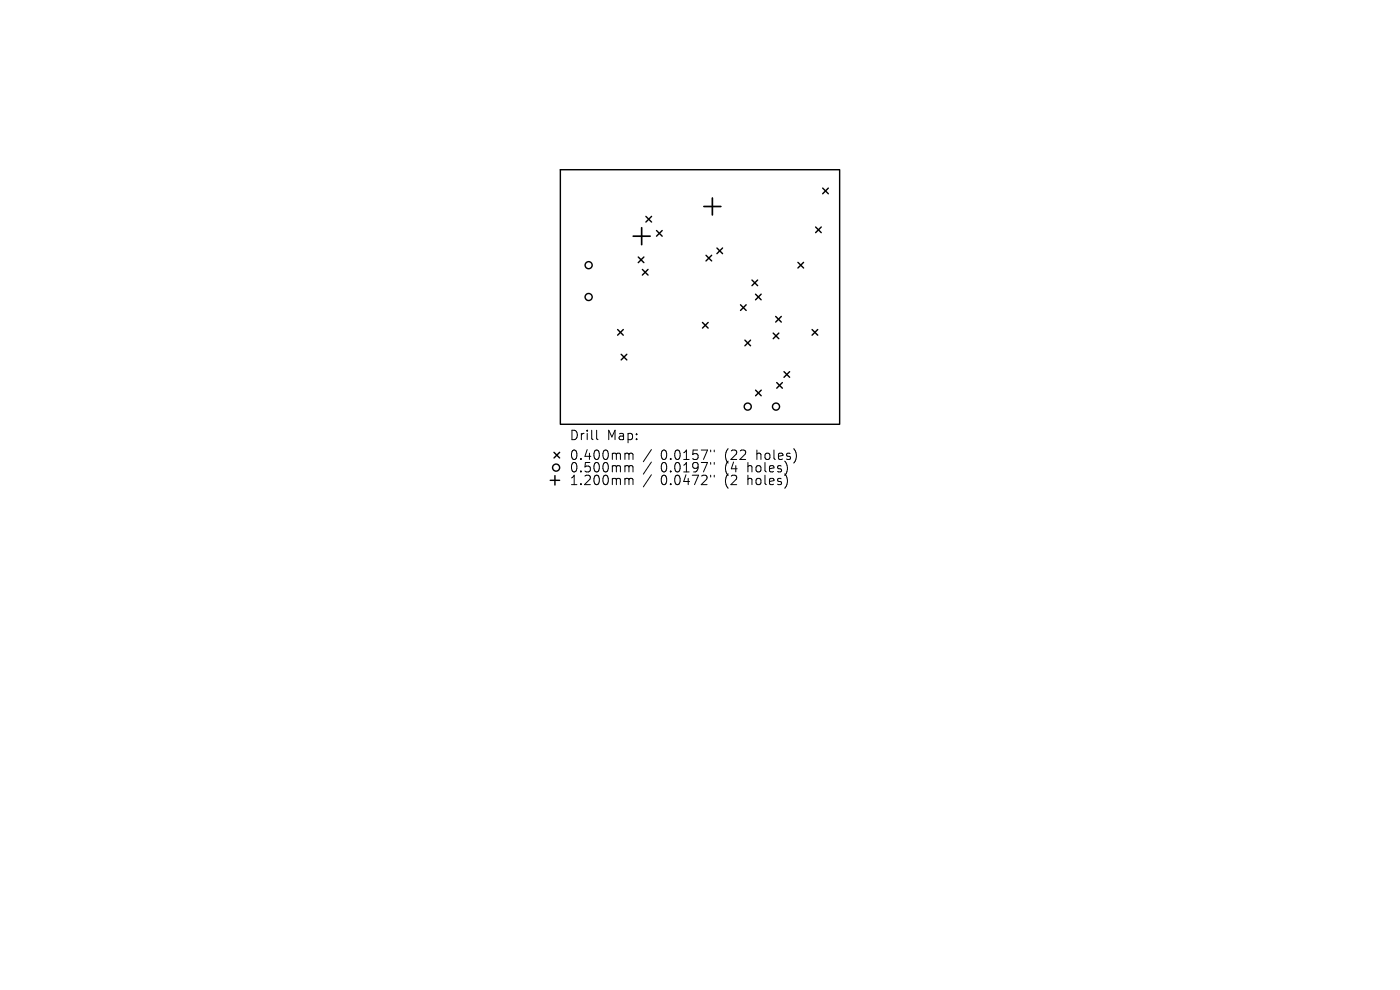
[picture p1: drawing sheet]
<svg xmlns="http://www.w3.org/2000/svg" width="297mm" height="210mm" viewBox="0 0 297 210" stroke-linecap="round" stroke-linejoin="round" font-family="sans-serif">
<defs><g id="words">
<g font-size="2.8">
<text x="120.7" y="93.7">Drill</text>
<text x="128.7" y="93.7">Map:</text>
<text x="120.7" y="97.9">0.400mm</text>
<text x="120.7" y="100.5">0.500mm</text>
<text x="140.2" y="97.9">0.0157&quot;</text>
<text x="140.2" y="100.5">0.0197&quot;</text>
<text x="153.9" y="97.9">(22</text>
<text x="153.9" y="100.5">(4</text>
<text x="158.9" y="100.5">holes)</text>
<text x="160.8" y="97.9">holes)</text>
<text x="120.7" y="103.2">1.200mm</text>
<text x="140.2" y="103.2">0.0472&quot;</text>
<text x="153.9" y="103.2">(2</text>
<text x="158.9" y="103.2">holes)</text>
</g>
</g></defs>
<g fill="none" stroke="#000" stroke-width=".3">
<path d="M118.9 36h59.2v54h-59.2zM174.5 39.9l1.2 1.2M175.7 39.9l-1.2 1.2M135.4 54.5l1.2 1.2M136.3 57.2l1.2 1.2M136.6 54.5l-1.2 1.2M137 45.9l1.2 1.2M137.5 57.2l-1.2 1.2M138.2 45.9l-1.2 1.2M139.3 48.9l1.2 1.2M140.5 48.9l-1.2 1.2M149.8 54.2l1.2 1.2"/>
<path d="M151 54.2l-1.2 1.2M152.1 52.6l1.2 1.2M153.3 52.6l-1.2 1.2M159.5 59.4l1.2 1.2M160.7 59.4l-1.2 1.2M169.3 55.7l1.2 1.2M170.5 55.7l-1.2 1.2M173 48.2l1.2 1.2M174.2 48.2l-1.2 1.2M131 69.9l1.2 1.2M131.8 75.2l1.2 1.2M132.2 69.9l-1.2 1.2"/>
<path d="M133 75.2l-1.2 1.2M149 68.4l1.2 1.2M150.2 68.4l-1.2 1.2M157.1 64.7l1.2 1.2M158 72.2l1.2 1.2M158.3 64.7l-1.2 1.2M159.2 72.2l-1.2 1.2M160.3 62.4l1.2 1.2M161.5 62.4l-1.2 1.2M164 70.7l1.2 1.2M164.6 67.1l1.2 1.2M165.2 70.7l-1.2 1.2"/>
<path d="M165.8 67.1l-1.2 1.2M166.3 78.8l1.2 1.2M167.5 78.8l-1.2 1.2M172.3 69.9l1.2 1.2M173.5 69.9l-1.2 1.2M117.5 96l1.2 1.2M118.7 96l-1.2 1.2M160.3 82.8l1.2 1.2M161.5 82.8l-1.2 1.2M164.8 81.2l1.2 1.2M166 81.2l-1.2 1.2M116.7 101.9h2"/>
<path d="M117.7 100.9v2"/>
<circle cx="124.9" cy="56.3" r=".75"/>
<circle cx="124.9" cy="63" r=".75"/>
<circle cx="118" cy="99.2" r=".75"/>
<circle cx="158.6" cy="86.3" r=".75"/>
<circle cx="164.6" cy="86.3" r=".75"/>
</g>
<path d="M134.3 50.1h3.6M136.1 48.3v3.6M149.3 43.8h3.6M151.1 42v3.6" fill="none" stroke="#000" stroke-width=".36"/>
<g fill="none" stroke="#000" stroke-width=".21">
<path d="M126.6 91.3v1.7l.3 .3M132.9 96.1l.4 .1 .1 .2M132.9 98.8l.4 .1 .1 .2M133.4 96.4l.3-.3 .5 .1 .1 1.3M133.4 96.4v1.1M133.4 99.1v1M133.4 99.1l.3-.3 .5 .1 .1 1.2M138.2 95.4l-1.7 2.5M138.2 98l-1.7 2.6M150.8 95.5v.3M150.8 98.1v.4M151.5 95.5v.3"/>
<path d="M151.5 98.1v.4M132.9 101.5l.4 .1 .1 .2M133.4 101.8v1M133.4 101.8l.3-.3 .5 .1 .1 1.2M138.2 100.7l-1.7 2.6M150.8 100.8v.4M151.5 100.8v.4"/>
</g>
<use href="#words"/>
</svg>
